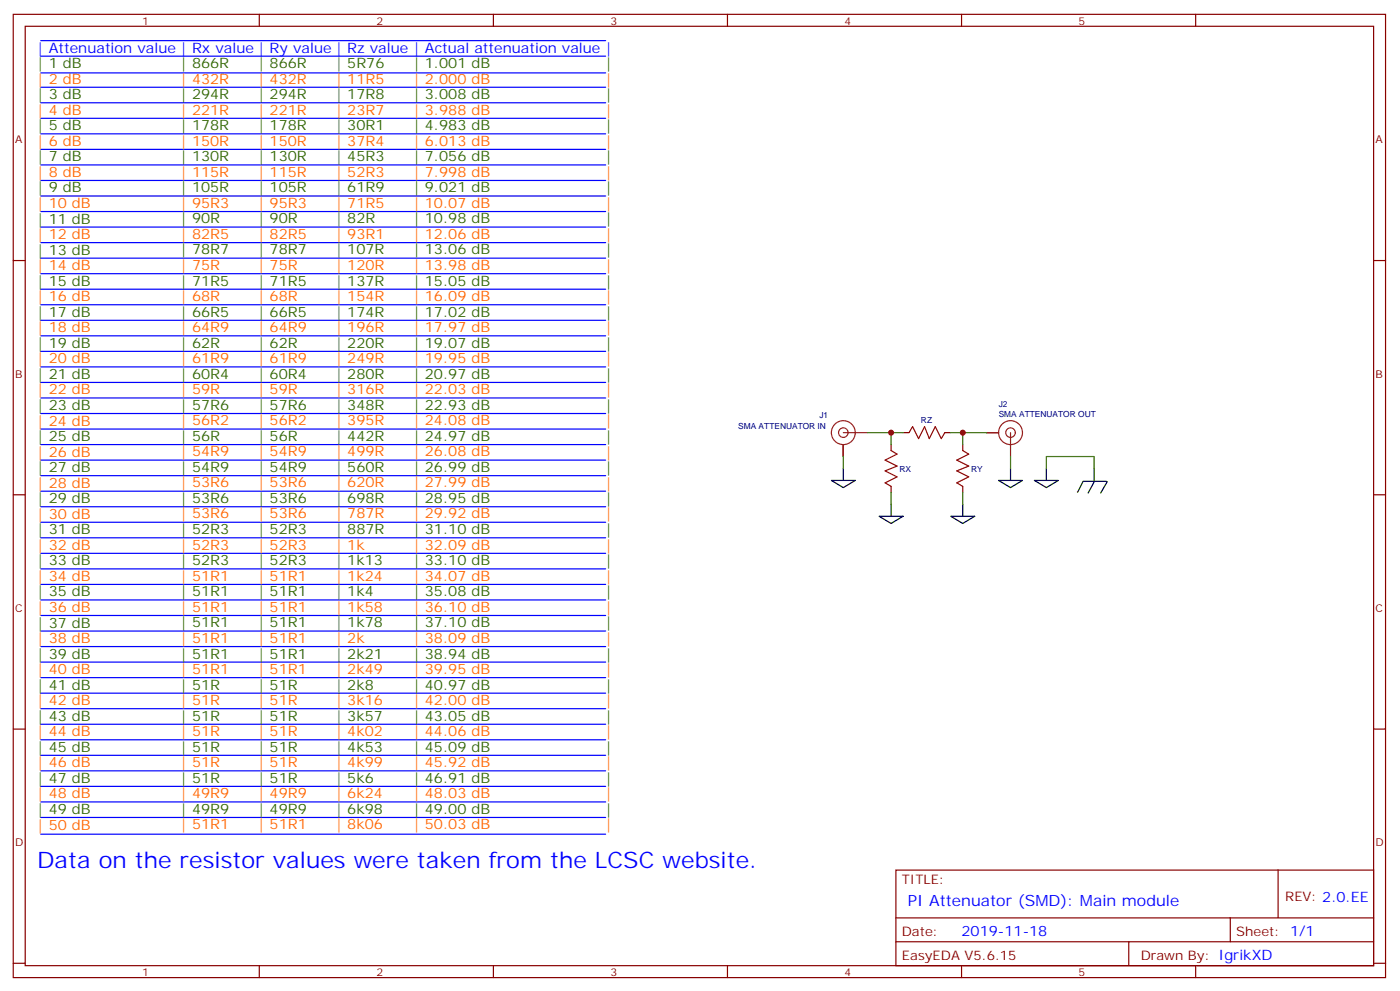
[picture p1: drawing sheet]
<svg xmlns="http://www.w3.org/2000/svg" width="414mm" height="293mm" viewBox="0 0 414 293" stroke-linecap="round" stroke-linejoin="round" font-family="sans-serif">
<defs><g id="words">
<text font-size="6.7" fill="#00f" x="11" y="256.4">Data on the resistor values were taken from the LCSC website.</text>
<text font-size="4.6" fill="#00f" x="268.1" y="267.4">PI Attenuator (SMD): Main module</text>
<g font-size="4.2" fill="#00f">
<text x="11" y="15.5">| Attenuation value | Rx value | Ry value | Rz value | Actual attenuation value |</text>
<text x="284" y="276.2">2019-11-18</text>
</g>
<g font-size="4.2" fill="#360">
<text x="11" y="20.1">| 1 dB</text>
<text x="53.3" y="20.1">| 866R</text>
<text x="76.2" y="20.1">| 866R</text>
<text x="99.2" y="20.1">| 5R76</text>
<text x="122.1" y="20.1">| 1.001 dB</text>
<text x="178.9" y="20.1">|</text>
<text x="11" y="29.3">| 3 dB</text>
<text x="53.3" y="29.3">| 294R</text>
<text x="76.2" y="29.3">| 294R</text>
<text x="99.2" y="29.3">| 17R8</text>
<text x="122.1" y="29.3">| 3.008 dB</text>
<text x="178.9" y="29.3">|</text>
<text x="11" y="38.5">| 5 dB</text>
<text x="53.3" y="38.5">| 178R</text>
<text x="76.2" y="38.5">| 178R</text>
<text x="99.2" y="38.5">| 30R1</text>
<text x="122.1" y="38.5">| 4.983 dB</text>
<text x="178.9" y="38.5">|</text>
<text x="11" y="47.6">| 7 dB</text>
<text x="53.3" y="47.7">| 130R</text>
<text x="76.2" y="47.7">| 130R</text>
<text x="99.2" y="47.7">| 45R3</text>
<text x="122.1" y="47.7">| 7.056 dB</text>
<text x="178.9" y="47.6">|</text>
<text x="11" y="56.7">| 9 dB</text>
<text x="53.3" y="56.7">| 105R</text>
<text x="76.2" y="56.7">| 105R</text>
<text x="99.2" y="56.7">| 61R9</text>
<text x="122.1" y="56.7">| 9.021 dB</text>
<text x="178.9" y="56.7">|</text>
<text x="11" y="66">| 11 dB</text>
<text x="53.3" y="65.9">| 90R</text>
<text x="76.2" y="65.9">| 90R</text>
<text x="99.2" y="65.9">| 82R</text>
<text x="122.1" y="65.9">| 10.98 dB</text>
<text x="178.9" y="65.9">|</text>
<text x="11" y="75.2">| 13 dB</text>
<text x="53.3" y="75">| 78R7</text>
<text x="76.2" y="75">| 78R7</text>
<text x="99.2" y="75">| 107R</text>
<text x="122.1" y="75">| 13.06 dB</text>
<text x="178.9" y="75">|</text>
<text x="11" y="84.3">| 15 dB</text>
<text x="53.3" y="84.3">| 71R5</text>
<text x="76.2" y="84.3">| 71R5</text>
<text x="99.2" y="84.3">| 137R</text>
<text x="122.1" y="84.3">| 15.05 dB</text>
<text x="178.9" y="84.3">|</text>
<text x="11" y="93.5">| 17 dB</text>
<text x="53.3" y="93.5">| 66R5</text>
<text x="76.2" y="93.5">| 66R5</text>
<text x="99.2" y="93.5">| 174R</text>
<text x="122.1" y="93.5">| 17.02 dB</text>
<text x="178.9" y="93.5">|</text>
<text x="11" y="102.7">| 19 dB</text>
<text x="53.3" y="102.7">| 62R</text>
<text x="76.2" y="102.7">| 62R</text>
<text x="99.2" y="102.7">| 220R</text>
<text x="122.1" y="102.7">| 19.07 dB</text>
<text x="178.9" y="102.7">|</text>
<text x="11" y="111.9">| 21 dB</text>
<text x="53.3" y="111.8">| 60R4</text>
<text x="76.2" y="111.8">| 60R4</text>
<text x="99.2" y="111.8">| 280R</text>
<text x="122.1" y="111.8">| 20.97 dB</text>
<text x="178.9" y="111.7">|</text>
<text x="11" y="121">| 23 dB</text>
<text x="53.3" y="120.9">| 57R6</text>
<text x="76.2" y="120.9">| 57R6</text>
<text x="99.2" y="120.9">| 348R</text>
<text x="122.1" y="120.9">| 22.93 dB</text>
<text x="178.9" y="121">|</text>
<text x="11" y="130.2">| 25 dB</text>
<text x="53.3" y="130.1">| 56R</text>
<text x="76.2" y="130.1">| 56R</text>
<text x="99.2" y="130.1">| 442R</text>
<text x="122.1" y="130.1">| 24.97 dB</text>
<text x="178.9" y="130.2">|</text>
<text x="11" y="139.4">| 27 dB</text>
<text x="53.3" y="139.2">| 54R9</text>
<text x="76.2" y="139.2">| 54R9</text>
<text x="99.2" y="139.2">| 560R</text>
<text x="122.1" y="139.2">| 26.99 dB</text>
<text x="178.9" y="139.3">|</text>
<text x="11" y="148.5">| 29 dB</text>
<text x="53.3" y="148.4">| 53R6</text>
<text x="76.2" y="148.4">| 53R6</text>
<text x="99.2" y="148.4">| 698R</text>
<text x="122.1" y="148.4">| 28.95 dB</text>
<text x="178.9" y="148.4">|</text>
<text x="11" y="157.7">| 31 dB</text>
<text x="53.3" y="157.7">| 52R3</text>
<text x="76.2" y="157.7">| 52R3</text>
<text x="99.2" y="157.7">| 887R</text>
<text x="122.1" y="157.7">| 31.10 dB</text>
<text x="178.9" y="157.7">|</text>
<text x="11" y="166.9">| 33 dB</text>
<text x="53.3" y="166.9">| 52R3</text>
<text x="76.2" y="166.9">| 52R3</text>
<text x="99.2" y="166.9">| 1k13</text>
<text x="122.1" y="166.9">| 33.10 dB</text>
<text x="178.9" y="166.9">|</text>
<text x="11" y="176.1">| 35 dB</text>
<text x="53.3" y="176">| 51R1</text>
<text x="76.2" y="176">| 51R1</text>
<text x="99.2" y="176">| 1k4</text>
<text x="122.1" y="176">| 35.08 dB</text>
<text x="178.9" y="176">|</text>
<text x="11" y="185.2">| 37 dB</text>
<text x="53.3" y="185.2">| 51R1</text>
<text x="76.2" y="185.2">| 51R1</text>
<text x="99.2" y="185.2">| 1k78</text>
<text x="122.1" y="185.2">| 37.10 dB</text>
<text x="178.9" y="185.2">|</text>
<text x="11" y="194.4">| 39 dB</text>
<text x="53.3" y="194.4">| 51R1</text>
<text x="76.2" y="194.4">| 51R1</text>
<text x="99.2" y="194.4">| 2k21</text>
<text x="122.1" y="194.4">| 38.94 dB</text>
<text x="178.9" y="194.4">|</text>
<text x="11" y="203.6">| 41 dB</text>
<text x="53.3" y="203.6">| 51R</text>
<text x="76.2" y="203.6">| 51R</text>
<text x="99.2" y="203.6">| 2k8</text>
<text x="122.1" y="203.6">| 40.97 dB</text>
<text x="178.9" y="203.6">|</text>
<text x="11" y="212.7">| 43 dB</text>
<text x="53.3" y="212.7">| 51R</text>
<text x="76.2" y="212.7">| 51R</text>
<text x="99.2" y="212.7">| 3k57</text>
<text x="122.1" y="212.7">| 43.05 dB</text>
<text x="178.9" y="212.7">|</text>
<text x="11" y="221.9">| 45 dB</text>
<text x="53.3" y="221.9">| 51R</text>
<text x="76.2" y="221.9">| 51R</text>
<text x="99.2" y="221.9">| 4k53</text>
<text x="122.1" y="221.9">| 45.09 dB</text>
<text x="178.9" y="221.9">|</text>
<text x="11" y="231.1">| 47 dB</text>
<text x="53.3" y="231.1">| 51R</text>
<text x="76.2" y="231.1">| 51R</text>
<text x="99.2" y="231.1">| 5k6</text>
<text x="122.1" y="231.1">| 46.91 dB</text>
<text x="178.9" y="231.1">|</text>
<text x="11" y="240.3">| 49 dB</text>
<text x="53.3" y="240.2">| 49R9</text>
<text x="76.2" y="240.2">| 49R9</text>
<text x="99.2" y="240.2">| 6k98</text>
<text x="122.1" y="240.2">| 49.00 dB</text>
<text x="178.9" y="240.2">|</text>
</g>
<g font-size="4.2" fill="#f60">
<text x="11" y="24.7">| 2 dB</text>
<text x="53.3" y="24.7">| 432R</text>
<text x="76.2" y="24.7">| 432R</text>
<text x="99.2" y="24.7">| 11R5</text>
<text x="122.1" y="24.7">| 2.000 dB</text>
<text x="178.9" y="24.7">|</text>
<text x="11" y="33.9">| 4 dB</text>
<text x="53.3" y="33.9">| 221R</text>
<text x="76.2" y="33.9">| 221R</text>
<text x="99.2" y="33.9">| 23R7</text>
<text x="122.1" y="33.9">| 3.988 dB</text>
<text x="178.9" y="33.9">|</text>
<text x="11" y="43">| 6 dB</text>
<text x="53.3" y="43.1">| 150R</text>
<text x="76.2" y="43.1">| 150R</text>
<text x="99.2" y="43.1">| 37R4</text>
<text x="122.1" y="43.1">| 6.013 dB</text>
<text x="178.9" y="43.1">|</text>
<text x="11" y="52.2">| 8 dB</text>
<text x="53.3" y="52.2">| 115R</text>
<text x="76.2" y="52.2">| 115R</text>
<text x="99.2" y="52.2">| 52R3</text>
<text x="122.1" y="52.2">| 7.998 dB</text>
<text x="178.9" y="52.2">|</text>
<text x="11" y="61.4">| 10 dB</text>
<text x="53.3" y="61.3">| 95R3</text>
<text x="76.2" y="61.3">| 95R3</text>
<text x="99.2" y="61.3">| 71R5</text>
<text x="122.1" y="61.3">| 10.07 dB</text>
<text x="178.9" y="61.3">|</text>
<text x="11" y="70.6">| 12 dB</text>
<text x="53.3" y="70.5">| 82R5</text>
<text x="76.2" y="70.5">| 82R5</text>
<text x="99.2" y="70.5">| 93R1</text>
<text x="122.1" y="70.5">| 12.06 dB</text>
<text x="178.9" y="70.5">|</text>
<text x="11" y="79.8">| 14 dB</text>
<text x="53.3" y="79.7">| 75R</text>
<text x="76.2" y="79.7">| 75R</text>
<text x="99.2" y="79.7">| 120R</text>
<text x="122.1" y="79.7">| 13.98 dB</text>
<text x="178.9" y="79.7">|</text>
<text x="11" y="88.9">| 16 dB</text>
<text x="53.3" y="88.9">| 68R</text>
<text x="76.2" y="88.9">| 68R</text>
<text x="99.2" y="88.9">| 154R</text>
<text x="122.1" y="88.9">| 16.09 dB</text>
<text x="178.9" y="88.9">|</text>
<text x="11" y="98.1">| 18 dB</text>
<text x="53.3" y="98.1">| 64R9</text>
<text x="76.2" y="98.1">| 64R9</text>
<text x="99.2" y="98.1">| 196R</text>
<text x="122.1" y="98.1">| 17.97 dB</text>
<text x="178.9" y="98.1">|</text>
<text x="11" y="107.3">| 20 dB</text>
<text x="53.3" y="107.2">| 61R9</text>
<text x="76.2" y="107.2">| 61R9</text>
<text x="99.2" y="107.2">| 249R</text>
<text x="122.1" y="107.2">| 19.95 dB</text>
<text x="178.9" y="107.1">|</text>
<text x="11" y="116.4">| 22 dB</text>
<text x="53.3" y="116.3">| 59R</text>
<text x="76.2" y="116.3">| 59R</text>
<text x="99.2" y="116.3">| 316R</text>
<text x="122.1" y="116.3">| 22.03 dB</text>
<text x="178.9" y="116.4">|</text>
<text x="11" y="125.6">| 24 dB</text>
<text x="53.3" y="125.5">| 56R2</text>
<text x="76.2" y="125.5">| 56R2</text>
<text x="99.2" y="125.5">| 395R</text>
<text x="122.1" y="125.5">| 24.08 dB</text>
<text x="178.9" y="125.6">|</text>
<text x="11" y="134.8">| 26 dB</text>
<text x="53.3" y="134.7">| 54R9</text>
<text x="76.2" y="134.7">| 54R9</text>
<text x="99.2" y="134.7">| 499R</text>
<text x="122.1" y="134.7">| 26.08 dB</text>
<text x="178.9" y="134.8">|</text>
<text x="11" y="144">| 28 dB</text>
<text x="53.3" y="143.8">| 53R6</text>
<text x="76.2" y="143.8">| 53R6</text>
<text x="99.2" y="143.8">| 620R</text>
<text x="122.1" y="143.8">| 27.99 dB</text>
<text x="178.9" y="143.9">|</text>
<text x="11" y="153.1">| 30 dB</text>
<text x="53.3" y="153">| 53R6</text>
<text x="76.2" y="153">| 53R6</text>
<text x="99.2" y="153">| 787R</text>
<text x="122.1" y="153">| 29.92 dB</text>
<text x="178.9" y="153">|</text>
<text x="11" y="162.3">| 32 dB</text>
<text x="53.3" y="162.3">| 52R3</text>
<text x="76.2" y="162.3">| 52R3</text>
<text x="99.2" y="162.3">| 1k</text>
<text x="122.1" y="162.3">| 32.09 dB</text>
<text x="178.9" y="162.3">|</text>
<text x="11" y="171.5">| 34 dB</text>
<text x="53.3" y="171.4">| 51R1</text>
<text x="76.2" y="171.4">| 51R1</text>
<text x="99.2" y="171.4">| 1k24</text>
<text x="122.1" y="171.4">| 34.07 dB</text>
<text x="178.9" y="171.4">|</text>
<text x="11" y="180.7">| 36 dB</text>
<text x="53.3" y="180.6">| 51R1</text>
<text x="76.2" y="180.6">| 51R1</text>
<text x="99.2" y="180.6">| 1k58</text>
<text x="122.1" y="180.6">| 36.10 dB</text>
<text x="178.9" y="180.6">|</text>
<text x="11" y="189.8">| 38 dB</text>
<text x="53.3" y="189.8">| 51R1</text>
<text x="76.2" y="189.8">| 51R1</text>
<text x="99.2" y="189.8">| 2k</text>
<text x="122.1" y="189.8">| 38.09 dB</text>
<text x="178.9" y="189.8">|</text>
<text x="11" y="199">| 40 dB</text>
<text x="53.3" y="199">| 51R1</text>
<text x="76.2" y="199">| 51R1</text>
<text x="99.2" y="199">| 2k49</text>
<text x="122.1" y="199">| 39.95 dB</text>
<text x="178.9" y="199">|</text>
<text x="11" y="208.2">| 42 dB</text>
<text x="53.3" y="208.1">| 51R</text>
<text x="76.2" y="208.1">| 51R</text>
<text x="99.2" y="208.1">| 3k16</text>
<text x="122.1" y="208.1">| 42.00 dB</text>
<text x="178.9" y="208.1">|</text>
<text x="11" y="217.3">| 44 dB</text>
<text x="53.3" y="217.3">| 51R</text>
<text x="76.2" y="217.3">| 51R</text>
<text x="99.2" y="217.3">| 4k02</text>
<text x="122.1" y="217.3">| 44.06 dB</text>
<text x="178.9" y="217.3">|</text>
<text x="11" y="226.5">| 46 dB</text>
<text x="53.3" y="226.5">| 51R</text>
<text x="76.2" y="226.5">| 51R</text>
<text x="99.2" y="226.5">| 4k99</text>
<text x="122.1" y="226.5">| 45.92 dB</text>
<text x="178.9" y="226.5">|</text>
<text x="11" y="235.7">| 48 dB</text>
<text x="53.3" y="235.7">| 49R9</text>
<text x="76.2" y="235.7">| 49R9</text>
<text x="99.2" y="235.7">| 6k24</text>
<text x="122.1" y="235.7">| 48.03 dB</text>
<text x="178.9" y="235.7">|</text>
<text x="11" y="244.9">| 50 dB</text>
<text x="53.3" y="244.8">| 51R1</text>
<text x="76.2" y="244.8">| 51R1</text>
<text x="99.2" y="244.8">| 8k06</text>
<text x="122.1" y="244.8">| 50.03 dB</text>
<text x="178.9" y="244.8">|</text>
</g>
<g font-size="3.9" fill="#800">
<text x="266.4" y="261.1">TITLE:</text>
<text x="379.6" y="266">REV: 2.0.EE</text>
<text x="266.4" y="276.2">Date:</text>
<text x="365.2" y="276.2">Sheet: 1/1</text>
<text x="266.4" y="283.3">EasyEDA V5.6.15</text>
<text x="336.9" y="283.3">Drawn By: IgrikXD</text>
</g>
<g font-size="3.2" fill="#800">
<text x="42" y="7.2">1</text>
<text x="111.2" y="7.2">2</text>
<text x="180.3" y="7.2">3</text>
<text x="249.4" y="7.2">4</text>
<text x="318.6" y="7.2">5</text>
<text x="4.4" y="42.3">A</text>
<text x="406.3" y="42.3">A</text>
<text x="4.4" y="111.5">B</text>
<text x="406.3" y="111.5">B</text>
<text x="4.4" y="180.6">C</text>
<text x="406.3" y="180.6">C</text>
<text x="4.4" y="249.8">D</text>
<text x="406.3" y="249.8">D</text>
<text x="42" y="288">1</text>
<text x="111.2" y="288">2</text>
<text x="180.3" y="288">3</text>
<text x="249.4" y="288">4</text>
<text x="318.6" y="288">5</text>
</g>
<g font-size="2.5" fill="#000080">
<text x="242" y="123.4">J1</text>
<text x="272" y="124.8">RZ</text>
<text x="295" y="123.1">SMA ATTENUATOR OUT</text>
<text x="295" y="120.1">J2</text>
<text x="218.1" y="126.5">SMA ATTENUATOR IN</text>
<text x="265.7" y="139.4">RX</text>
<text x="286.8" y="139.4">RY</text>
</g>
</g></defs>
<g fill="none" stroke="#00f" stroke-width=".35">
<path d="M12 16.6h166.9M12 12h166.9M12 25.8h166.9M12 21.5h166.9M12 30.3h166.9M12 39.5h166.9M12 34.9h166.9M12 44.1h166.9M12 48.7h166.9M12 53.3h166.9M12 57.9h166.9M12 62.4h166.9"/>
<path d="M12 67h166.9M12 71.6h166.9M12 76.2h166.9M12 80.8h166.9M12 85.4h166.9M12 90h166.9M12 94.5h166.9M12 99.1h166.9M12 103.7h166.9M12 108.3h166.9M12 112.9h166.9M12 117.5h166.9"/>
<path d="M12 122.1h166.9M12 126.6h166.9M12 131.2h166.9M12 135.8h166.9M12 140.4h166.9M12 145h166.9M12 149.6h166.9M12 154.2h166.9M12 158.8h166.9M12 163.3h166.9M12 172.5h166.9M12 167.9h166.9"/>
<path d="M12 177.1h166.9M12 181.7h166.9M12 186.3h166.9M12 190.9h166.9M12 195.4h166.9M12 200h166.9M12 204.6h166.9M12 209.2h166.9M12 213.8h166.9M12 218.4h166.9M12 223h166.9M12 227.5h166.9"/>
<path d="M12 232.1h166.9M12 236.7h166.9M12 241.3h166.9M12 246.2h166.9"/>
</g>
<g fill="none" stroke="#870000" stroke-width=".35">
<path d="M3.9 4.2h405.4v284.4h-405.4zM7.4 7.8h398.3v277.2h-398.3zM76.6 4.2v3.6M145.7 4.2v3.6M214.9 4.2v3.6M284 4.2v3.6M353.2 4.2v3.6M3.9 76.9h3.5M405.7 76.9h3.6M263.2 131.2v1.8M266.7 127.7h1.8M279.1 127.7h1.7"/>
<path d="M284.4 131.2v1.8M3.9 146h3.5M263.2 143.6v1.7M284.4 143.6v1.7M405.7 146h3.6M3.9 215.2h3.5M405.7 215.2h3.6M264.6 256.8h141.1v28.2h-141.1zM377.5 256.8v14.1M264.6 270.9h141.1M264.6 278h141.1M333.4 278v7"/>
<path d="M363.4 270.9v7.1M3.9 284.3h3.5M76.6 285v3.6M145.7 285v3.6M214.9 285v3.6M284 285v3.6M353.2 285v3.6M405.7 284.3h3.6"/>
</g>
<path d="M263.2 133l1.8 1.1-3.6 1.7 3.6 1.8-3.6 1.4 3.6 1.8-3.6 1.7 1.8 1.1M268.5 127.7l1.1-1.8 1.7 3.6 1.8-3.6 1.4 3.6 1.8-3.6 1.7 3.6 1.1-1.8M284.4 133l1.7 1.1-3.5 1.7 3.5 1.8-3.5 1.4 3.5 1.8-3.5 1.7 1.8 1.1" fill="none" stroke="#a10000" stroke-width=".35"/>
<g fill="none" stroke="#8c2424" stroke-width=".35">
<path d="M249.1 131.2v3.6M249.1 127.7h7.1M291.4 127.7h3.6M298.5 127.7v7.1"/>
<circle cx="249.1" cy="127.7" r="1.41"/>
<circle cx="249.1" cy="127.7" r="3.5"/>
<circle cx="298.5" cy="127.7" r="1.41"/>
<circle cx="298.5" cy="127.7" r="3.5"/>
</g>
<g fill="none" stroke="#000" stroke-width=".35">
<path d="M249.1 138.3v3.5M298.5 138.3v3.5M309.1 138.3v3.5M323.2 138.3v3.5M245.6 141.8h7l-3.5 2.1zM259.7 152.4h7l-3.5 2.1zM263.2 148.9v3.5M280.8 152.4h7.1l-3.5 2.1zM284.4 148.9v3.5M295 141.8h7l-3.5 2.1zM305.5 141.8h7.1l-3.5 2.1zM319.9 142.1l-1.7 3.2"/>
<path d="M320 142.1h6.8M323.3 142.1l-1.9 3.4M327.1 142.2l-2 3.3"/>
</g>
<path d="M249.1 134.8v3.5M256.2 127.7h10.5M263.2 127.7v3.5M280.8 127.7h3.6v3.5M284.4 127.7h7M298.5 134.8v3.5M309.1 138.3v-3.5h14.1v3.5M263.2 145.3v3.6M284.4 145.3v3.6" fill="none" stroke="#008700" stroke-width=".35"/>
<g fill="#c00">
<circle cx="284.4" cy="127.7" r=".88"/>
<circle cx="263.2" cy="127.7" r=".88"/>
</g>
<use href="#words"/>
</svg>
